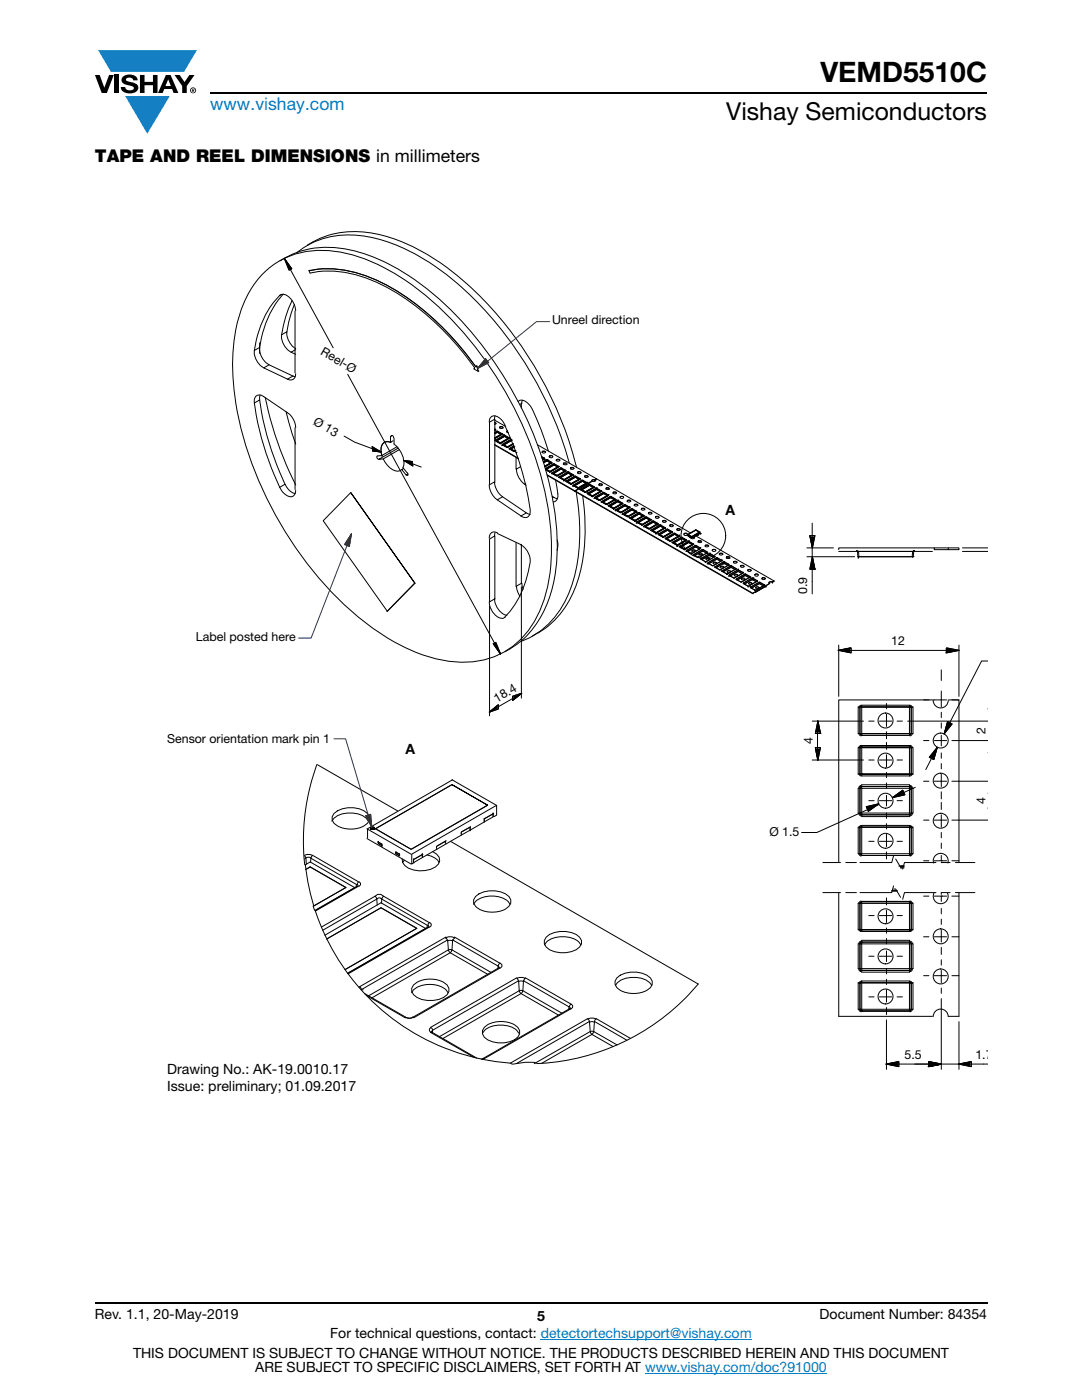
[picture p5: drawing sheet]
<svg xmlns="http://www.w3.org/2000/svg" width="216mm" height="279mm" viewBox="0 0 216 279" stroke-linecap="round" stroke-linejoin="round" font-family="sans-serif">
<defs><g id="words">
<text font-size="5.6" x="163.7" y="16.4">VEMD5510C</text>
<text font-size="4.9" x="144.9" y="24">Vishay Semiconductors</text>
<text font-size="3.5" fill="#007ec4" x="42" y="21.9">www.vishay.com</text>
<text font-size="3.5" x="18.9" y="32.3">TAPE AND REEL DIMENSIONS in millimeters</text>
<g font-size="2.8" fill="#000001">
<text x="144.8" y="102.8">A</text>
<text x="80.9" y="150.6">A</text>
<text x="33.4" y="214.4">Drawing No.: AK-19.0010.17</text>
<text x="33.4" y="217.8">I</text>
<text x="34.1" y="217.8">ssue: preliminary; 01.09.2017</text>
</g>
<g font-size="2.8">
<text x="18.9" y="263.3">Rev. 1.1, 20-May-2019</text>
<text x="107.2" y="263.6">5</text>
<text x="163.6" y="263.3">Document Number: 84354</text>
<text x="65.9" y="267.1">For technical questions, contact: detectortechsupport@vishay.com</text>
<text x="26.5" y="271">THIS DOCUMENT IS SUBJECT TO CHANGE WITHOUT NOTICE. THE PRODUCTS DESCRIBED HEREIN AND THIS DOCUMENT</text>
<text x="50.9" y="273.8">ARE SUBJECT TO SPECIFIC DISCLAIMERS, SET FORTH AT www.vishay.com/doc?91000</text>
</g>
<g font-size="2.5" fill="#000001">
<text x="110.2" y="64.8">Unreel direction</text>
<text x="63.8" y="70.6" transform="rotate(30 63.8 70.6)">Reel-Ø</text>
<text x="62.3" y="84.6" transform="rotate(30 62.3 84.6)">Ø 13</text>
<text x="161.1" y="118.6" transform="rotate(-90 161.1 118.6)">0.9</text>
<text x="39.1" y="128">Label posted here</text>
<text x="177.8" y="128.8">12</text>
<text x="99.1" y="140.2" transform="rotate(-30 99.1 140.2)">18.4</text>
<text x="33.4" y="148.2">Sensor orientation mark pin 1</text>
<text x="162.2" y="148.5" transform="rotate(-90 162.2 148.5)">4</text>
<text x="196.7" y="146.5" transform="rotate(-90 196.7 146.5)">2</text>
<text x="196.7" y="160.5" transform="rotate(-90 196.7 160.5)">4</text>
<text x="153.5" y="166.8">Ø 1.5</text>
<text x="180.5" y="211.3">5.5</text>
<text x="194.6" y="211.3">1.7</text>
</g>
</g></defs>
<g fill="#147fc3">
<path d="M19.6 10h19.7l-2.6 4.3h-1.1h-13.5z"/>
<path d="M25 19.2h8.9l-4.5 7.5z"/>
</g>
<g fill="#000">
<path d="M18.9 15h1l.9 2.5 1-2.5h.9l-1.4 3.6h-1zM22.9 15h.9v3.6h-.9zM24.6 15.3a2.1 2.1 0 0 1 2.8 .3l.1 .4h-.9a.79 .79 0 0 0-.7-.5 .79 .79 0 0 0-.8 .4l.3 .3 1 .2a1.08 1.08 0 0 1 1.2 1 1.08 1.08 0 0 1-1.1 1.2 1.73 1.73 0 0 1-2.4-1.2h.9a.96 .96 0 0 0 .8 .6 .96 .96 0 0 0 .9-.4 1.31 1.31 0 0 0-1.2-.6 1.03 1.03 0 0 1-1.1-.6 1.03 1.03 0 0 1 .2-1.1zM27.9 15h.9v1.3h1.7v-1.3h.9v3.6h-.9v-1.6h-1.7v1.6h-.9zM34.8 15h1.1l.9 1.4 1-1.4h1l-1.5 2.2v1.4h-.9v-1.4z"/>
<path d="M33.6 15.9l.5 1.3h-1.1zM33.1 15l-1.6 3.6h1l.3-.8h1.5l.3 .8h1l-1.6-3.6z"/>
<path d="M38.4 17.8h.2v.2h-.2zM38.3 17.7v.7h.1v-.3l.4 .3-.2-.3 .2-.2-.1-.2z"/>
<path d="M38.1 18a.46 .46 0 0 1 .9 0 .46 .46 0 0 1-.9 0zM37.9 18a.6 .6 0 0 0 1.2 0 .6 .6 0 0 0-1.2 0z"/>
</g>
<path d="M42 18.6h155M18.9 260h178.1" fill="none" stroke="#000" stroke-width=".36"/>
<path d="M107.9 267.3h42.1M128.7 274h36.3" fill="none" stroke="#007ec4" stroke-width=".2"/>
<path d="M33.4 46.1h163.6v172.3h-163.6z" fill="#fff"/>
<g fill="none" stroke="#000" stroke-width=".2">
<path d="M53.1 54a17.3 17.3 0 0 1 16-3.4 42.8 42.8 0 0 1 19.2 11.3 73.6 73.6 0 0 1 21.3 41.2 34.9 34.9 0 0 1-2.2 19.5 16.1 16.1 0 0 1-16.5 9.5 32.8 32.8 0 0 1-16.1-6.5 71.8 71.8 0 0 1-24.8-33.7 53.5 53.5 0 0 1-3.3-23.9 22.2 22.2 0 0 1 6.4-14zM55.8 59a1.32 1.32 0 0 1 1.7 .2 4 4 0 0 1 1.5 2.8M55.8 59a19.2 19.2 0 0 0-5.1 10.9M55.9 52.1a19.1 19.1 0 0 1 16.9-1.4 48.8 48.8 0 0 1 19.9 14 72.3 72.3 0 0 1 18.3 40.6 31.6 31.6 0 0 1-2.7 17.1 16.7 16.7 0 0 1-7.5 7.7M56.2 58.8l-.4 .2M56.5 58.7a19.8 19.8 0 0 0-4.7 10.6M58.3 60a23.1 23.1 0 0 0-2.1 6.8M59.2 50.4a17.6 17.6 0 0 1 15.8-2.8 43.2 43.2 0 0 1 19 11.5 75.1 75.1 0 0 1 19.6 33.4M61.3 48.9a18.4 18.4 0 0 1 15.1-1.9 43.1 43.1 0 0 1 18.3 11 74.8 74.8 0 0 1 20.3 35.3M61.7 54a22.1 22.1 0 0 1 14.2 2.3 53.1 53.1 0 0 1 19 16.9M61.7 54l.2 .5a21.6 21.6 0 0 1 14 2.2 52.5 52.5 0 0 1 18.8 16.7l-.2 .2 .9 .5M61.7 54a22 22 0 0 1 14.2 2.3 53.1 53.1 0 0 1 19 16.9"/>
<path d="M61.7 54h.1M50.7 69.9a3.8 3.8 0 0 0 1.9 3.5M51.8 69.3l-1.1 .6M51.8 69.3a3.8 3.8 0 0 0 1.9 3.5M51.8 68.4v2.1M51.9 78.8l-.1 1M52.9 79.4a69.5 69.5 0 0 0 6.1 17.4M56.2 66.8l1-.6a3.8 3.8 0 0 0 1.8 3.4M56.2 66.8a3.8 3.8 0 0 0 1.9 3.5M58.5 75.1l-4.8-2.3-1.1 .6 4.8 2.3M58.5 75.1l.4 .1M58.5 75.1l-1.1 .6"/>
<path d="M58.7 60.8l-1.1 3.5-.4 1.9M58.9 62.1v12.3M59 74.6a1.07 1.07 0 0 1-.4 1.1 1.07 1.07 0 0 1-1.2 0M59 69.8l-.9 .5 .9 .4M94.9 73.2l.2-.2 .3 1.1M95.1 73l.3 1.1h.2M104.2 79.9l-.1 .6-.4 .2M50.8 80.4a58 58 0 0 0 5 16.9M50.8 80.4a1.15 1.15 0 0 1 .4-1.4 1.15 1.15 0 0 1 1.4 .2l4.8 3.2a3.9 3.9 0 0 1 1.6 2.9M50.8 80.4l1-.6a58.1 58.1 0 0 0 5.1 16.8M55.8 97.3a2.79 2.79 0 0 0 2.4 1.8l.4-.2 .3-.5 .1-.5M56.9 96.6l-1.1 .7"/>
<path d="M56.9 96.6a3.2 3.2 0 0 0 2 1.9M57.1 82.2l1.9 6.4M58.9 85.4v12.3M70 98.3l-5.5 5.6 12.8 18.1 5.5-5.6M70 98.3l12.8 18.1zM76.5 91.6a3.9 3.9 0 0 0 2.8 2.4l.9-.3M78 87.1l.1-.2a.4 .4 0 0 1 .5 .5M78 88.3a1.38 1.38 0 0 0-1.4 .1 1.38 1.38 0 0 0-.6 1.4l.2 1.2M78.2 86.9l-.3 .2v1.2l.6-.3M78.6 88.6a4.6 4.6 0 0 1 1.8 4.7l.9 1.1M78.6 87.5v1M79.2 89.2l-3 1.7-1 .2a.49 .49 0 0 0 .4 .6"/>
<path d="M79.5 89.4l-3.9 2.3 .9-.1 3.2-1.9M80.5 93.5l-.3 .2 .8 1.1 .4-.2M81.3 94.4l.1 .4-.2 .1-.2-.2M97.6 84.3a1.07 1.07 0 0 1 .5-1.2 1.07 1.07 0 0 1 1.2 .1 3.4 3.4 0 0 1 1.5 1.7M98.7 85.7h.1M98.7 84.4l.3 .2M98.7 84.3l.3 .2-.3 .2M98.7 85.8h.1M98.7 86.6l.5-.3 .7 .4-1.2 .7 1.2-.7-.7-.4zM98.7 88.8l4.8 2.8M98.7 83.8l2.2 1.3M98.7 88.7l4.7 2.8"/>
<path d="M98.7 86.5l.5-.3 .9 .5-1.4 .8 1.5-.8M98.7 96.3v-12.7l-1 .7v12.3M98.7 87.8h.1M98.8 85.8h.1M98.8 83l-.1 .6M98.8 85.6v.1zM98.8 85.8l-.1 .1M98.8 87.9l.9 .6-.9-.6M98.8 87.9h.1M99.1 86.1h.1M99.1 86l-.4 .3M99.1 88l1.5-.9 .8 .4-1.6 .9z"/>
<path d="M99.1 86.1l-.4 .3M99.2 86.2l-.1-.2h.2l.9 .6M99.3 86l.9 .6M99.7 85.4a.47 .47 0 0 1 .7 0M99.7 88.5h.2zM99.8 85.2l.4-.1 .2 .3a.46 .46 0 0 1-.7-.1zM99.8 88.5h.1M100.2 86.8h.1M100.2 88.9h.1M100.2 86.7l-1.5 .8M100.2 86.7h.1M100.2 86.6v.1z"/>
<path d="M100.2 88.8l.9 .5M100.3 88.7h-.1M100.3 88.7l-.1 .1M100.3 99.1l4.7 3.3-1 .6-4.8-3.2M100.3 99.1l-1.1 .7M100.3 99.1a3.9 3.9 0 0 1-1.6-2.9l-1.1 .6a3.9 3.9 0 0 0 1.6 3M100.5 86.8h.1M100.5 86.8v.3M100.5 86.9l-1.7 1M100.5 88.8l1.6-.9-1.6 .9 .8 .4 1.1-.7-1.1 .7zM100.6 86.9l-1.8 1M100.6 87l-.1-.1h.2l.9 .5"/>
<path d="M100.6 87l.9 .5-1.7 1-.8-.5M100.7 86.9l.9 .5M100.7 84.9a55.3 55.3 0 0 1 5.1 17.3 1.08 1.08 0 0 1-.7 1.1 1.08 1.08 0 0 1-1.2-.3M100.8 87l-1.7 1v.2M101.1 89.2h.2zM101.3 85.9l-.2 .3 .4 .2M101.3 86l-.2 .2M101.6 89.6h.1M101.6 87.5h.1M101.6 87.4l-1.7 1.1 1.7-1M101.6 87.4v.1M101.6 89.6l.9 .5"/>
<path d="M101.7 89.6h.1M101.7 89.6l1 .5 .2-.1M101.9 87.8h.1M101.9 87.7l-1.7 1M102 87.7v.2M102 87.7l-1.7 1M102 87.6v.1M102 87.7h.1M102.1 87.8h.1M102.2 87.8l-1.7 1.1M102.4 88.6l-1.2 .7-1-.5M102.4 88.6l-1.1 .7-.9-.5"/>
<path d="M102.4 88.6l-1.1 .7M102.5 89.9h.2zM102.5 89l-.9 .5M102.6 89l-.9 .5M102.6 89.9h.1M102.6 89.2l-.6 .4 .7 .4 .2-.1M102.7 89.1l-.8 .5M102.9 90l-.2 .1M103 91.4v2.3l.9-.6M103 90.3h.1M103 90.3l.1 .1M103.1 93.7a3.9 3.9 0 0 0 1.6 2.9"/>
<path d="M103.4 80.1a1.64 1.64 0 0 1 2.2 .7l.7 .9a60.8 60.8 0 0 1 3.1 8.3M104 80.4v1.1M104.9 96.5l-.2 .1 .3 .2M107.3 88.8l11.7 6.8M107.4 89.3l.1 .1M108.1 91.1l.6 .4M108.1 91.2l.5 .3M108.1 91.3l.5 .3M108.2 90.3l.3-.2 .4 .2M108.2 91.4l.2 .2-.1 .1 .1-.1zM108.2 90.1l.5-.1 .2 .3-.5 .1-.2-.1zM108.5 92.3l.6-.4 .9 .5-1.3 .7 1.4-.7"/>
<path d="M108.5 92.3l.6-.3 .8 .4-1.2 .6 1.2-.6-.8-.4zM108.6 91.7h.1M108.6 91.4v.3M108.6 91.5l-.3 .3 .3-.2v.1M108.7 91.6l-.1 .1M108.7 91.5l-.4 .3M108.9 93.8l.7 .4M108.9 93.7l.7 .5M109 91.7h.3v.4M109 91.8l-.6 .3M109 93.7l1.6-.9 .7 .4-1.6 .9zM109 91.8l-.6 .4"/>
<path d="M109.1 91.9l-.1-.1h.2l.9 .5M109.2 94.8l5.6 3.2M109.2 91.8l.9 .6M109.2 94.9l41 23.6 3.3-2M109.6 91.1a.47 .47 0 0 1 .7 0M109.6 94.2h.2zM109.7 91h.5l.1 .2a.47 .47 0 0 1-.7-.1zM109.7 90.9l.1 .3M110 94.5h.1M110 92.4h.1M110.1 92.3l-.1 .1M110.2 94.4h-.1"/>
<path d="M110.2 94.4l.9 .6M110.2 99l.3 .2M110.3 99.4l.2-.2 .7 .3M110.4 92.8h.3M110.4 92.6l-1.6 .9M110.4 94.5l1.6-.9 .7 .4-1.6 .9zM110.6 92.7l.9 .4M110.6 92.7l-1.7 1 .8 .5 1.7-1.1M110.6 92.6l.9 .5M110.6 92.6h-.2l-1.6 1M110.6 92.6v.1M110.9 95.8a7.5 7.5 0 0 1 .3 3.7l-.4 .6-.4 .1"/>
<path d="M111 91.9l.4-.2 .3 .2M111 94.9h.2zM111.1 91.7h.5l.1 .2-.5 .1h-.2zM111.1 94.9h.1M111.4 95.2h.1M111.4 93.1h.1M111.5 93.2l-1.9 1M111.8 93.5h.3M111.8 93.4l-1.7 1M111.9 95.3l1.5-.9 .7 .4-1.5 .9zM112 93.4l.9 .6-1.8 1-.8-.5M112 93.4l.9 .6"/>
<path d="M112 93.4h-.2l-1.6 1M112.1 93.5l-1.7 1M112.4 92.7a.49 .49 0 0 1 .7 0M112.5 95.9h.1zM112.5 92.4h.5l.1 .3a.45 .45 0 0 1-.7-.1zM112.9 95.9h.1M112.9 93.8v.4v-.1M112.9 94l-1.7 1M113 96.1l.9 .5M113 96.1h.1M113 96v.1M113.3 96.1l1.5-.9 .7 .4-1.5 .9z"/>
<path d="M113.3 94.2l-1.8 1M113.3 96.1l1.5-.9 .7 .5-1.5 .8zM113.4 94.3l.9 .5M113.4 94.2l.9 .5M113.5 94.3l-1.7 .9M113.6 94.2h-.4v.3M113.8 93.5l.4-.1 .3 .1M113.9 93.4v.2M113.9 96.6h.1M113.9 93.3h.5l.1 .3-.4 .1-.2-.1zM114.3 97h.1M114.3 94.9l-1.7 .9-.9-.5"/>
<path d="M114.3 94.9h.1M114.3 94.8l-1-.6-1.7 1.1M114.3 94.8h.1M114.3 94.8l-1.8 1-1-.5M114.3 94.8l-1.7 1M114.4 96.9l1 .5M114.4 96.9h.1M114.6 95.2h.4M114.6 98.1h.1M114.7 95l-1.7 1M114.7 96.9l1.5-.8 .7 .4-1.5 .8zM114.7 95.1l-1.7 .9"/>
<path d="M114.7 95.2v-.2h.1l.9 .6M114.8 95.1l.9 .6-1.7 .9-.9-.5M114.8 95l.9 .6M114.9 95.1l-1.7 1v.2M115 98.1a37 37 0 0 1-1.7 20.8 16.5 16.5 0 0 1-9.3 9.1M115.2 94.3a.47 .47 0 0 1 .8 0M115.3 97.3h.1zM115.3 94.3v.1M115.3 94.2l.5-.1 .1 .3a.47 .47 0 0 1-.7-.1zM115.7 95.6h.1M115.7 97.7h.1M115.7 95.6l-1.7 1"/>
<path d="M115.8 95.5l-.1 .1M115.8 95.6l-1.8 1M115.8 97.6l.9 .7M115.8 97.6v.1M115.8 97.7l.9 .5M116 95.9h.4M116.1 97.7l1.5-.8 .7 .4-1.5 .8zM116.1 95.8l-1.7 1M116.1 95.9l-1.7 1M116.1 96v-.2h.2l.8 .6M116.2 95.9l.9 .6-1.7 .9-.9-.5M116.3 98.9a37.3 37.3 0 0 1-1.7 18.7 17.7 17.7 0 0 1-7.2 8.7"/>
<path d="M116.3 95.8l.9 .5M116.3 95.9l-1.7 1.1M116.6 95.1l.4-.1 .4 .1M116.7 98.3h.2zM116.7 94.9h.5l.1 .3-.4 .1-.2-.1zM117.1 96.3h.1M117.1 96.4l-1.7 1M117.2 96.4l-1.8 1M117.2 98.5h.1M117.4 96.6h.4M117.5 96.6h.2M117.5 96.6l-1.7 1"/>
<path d="M117.5 98.5l1.5-.8 .8 .4-1.6 .9zM117.5 98.6l1.5-.9 .8 .4-1.6 .9zM117.5 96.7l-1.7 1M117.7 96.6l.9 .6M117.7 96.8l-1.7 .9M118 96.1l-3.4 2M118.1 99.1h.2zM118.2 96.1l-3.4 1.9 35.4 20.4M118.5 97.3h.1M118.5 99.5h.1M118.6 97.2l-.1 .1M118.6 97.2l-1-.5 .9 .6-1.7 1-.9-.6"/>
<path d="M118.6 97.3l-1.8 .9M118.6 97.2v.1M118.6 97.2h.1M118.6 97.3l-1.7 1M118.6 99.3v.1M118.6 99.4l.9 .5M118.6 99.3l.1 .1M118.6 99.3h.1M118.7 95.8a.41 .41 0 0 0-.7 .1l.2 .2M118.7 95.8l.1 .1a.43 .43 0 0 1-.6 .2M118.8 96a.49 .49 0 0 0-.8 0M118.9 95.6v.3"/>
<path d="M118.9 97.4l-1.8 1M118.9 99.4l1.6-.9 .7 .4-1.6 .9zM119 95.6l-.3 .2M119 95.6l18.8 10.7M119.1 97.5l.9 .5M119.1 97.5l-.2-.1-1.7 1.1M119.1 97.5l.8 .6M119.1 97.4l.9 .6M119.1 97.6l-1.7 1v.2M119.2 97.3h-.3v.4M119.5 96.8a.49 .49 0 0 1 .7 0M119.6 99.8h.1"/>
<path d="M119.6 96.6h.5l.1 .2-.5 .1h-.2zM119.9 98.1h.1M119.9 98.1l-1.7 1-.9-.5M120 98h.1M120 98.1h.1M120 98.1l-1.8 1-1-.6M120.3 98.4h.3M120.3 98.3l-1.7 .9M120.5 98.4l.8 .5-1.7 1-.8-.5M120.5 98.3l.9 .6M120.5 98.4l-1.6 1.1M120.9 97.6a.47 .47 0 0 1 .7 0"/>
<path d="M121 97.3h.5l.1 .3a.44 .44 0 0 1-.7-.1zM121.3 98.8h.1M121.4 98.8l-1-.6-1.8 1.1M121.4 98.9l-1.8 1-1-.5M121.4 98.7l-.1 .1M121.4 98.9l-1.7 1M121.7 99.1h.3M121.8 99.1l-1.8 1M121.8 99.1l-1.7 1M121.8 99.2v-.1h.1l.9 .5M121.9 99.2l.8 .5-1.6 1-.9-.5M121.9 99.1l.9 .5"/>
<path d="M122 99.2l-1.7 1M122.3 98.4a.47 .47 0 0 1 .7 0M122.4 98.2h.5l.1 .2a.44 .44 0 0 1-.7-.1zM122.7 99.8h.1M122.8 99.7h.1M122.8 99.7l-1.8 1-.9-.5M122.8 99.7l-1.7 1M123.1 99.8h.3v.4M123.2 99.9l-1.8 1M123.2 99.9l-1.7 1M123.3 99.9l.9 .5M123.7 99.2a.47 .47 0 0 1 .7 0"/>
<path d="M123.8 99.1h.5l.1 .3a.45 .45 0 0 1-.7-.2zM125.2 99.8h.5l.1 .3-.4 .1-.2-.1zM82.7 116.4l-5.5 5.6M98.7 119.5a3.5 3.5 0 0 0 2.5 3.3M98.7 119.5l-1 .6v-12.5l1-.6v12.6M98.8 106.3l-.1 .7M99.2 106.5l4.8 2.2M99.2 106.3a1.05 1.05 0 0 0-1.2 0 1.05 1.05 0 0 0-.4 1.1M103 108.3v8.8M103.9 108.7a3.8 3.8 0 0 1 1.9 3.5 19.9 19.9 0 0 1-5.1 11M104 108.6v7.8M104.4 117.6l-.3-1.2-1 .6a3.9 3.9 0 0 0 .7 2"/>
<path d="M105 102.4l.8 .3M111.2 107.8a3.4 3.4 0 0 1 0 2.1M119.9 100.2h.1M119.9 100.2l.1-.1 .9 .6M120.3 100.2l1.6-.9 .7 .4-1.5 .9zM120.9 100.5h.2zM121.3 100.9h.1M121.5 101h.1M121.5 100.9v.1M121.5 100.9l.8 .6M121.5 101l.9 .5M121.7 101l1.6-.9 .7 .4-1.5 .9z"/>
<path d="M121.8 101l1.5-.9 .7 .4-1.5 .9zM122.3 101.6h.2zM122.4 101.5h.1M122.7 101.6v.3h.2M122.9 101.8l.9 .5M122.9 101.8h.1M123.2 101.8l1.5-.9 .7 .4-1.5 .9zM123.2 100.1v-.2h.1l.9 .6M123.3 100l.9 .5-1.7 1-.9-.5M123.4 100l-1.7 1v-.1M123.8 102.3h.1zM123.8 102.3h.1"/>
<path d="M124.1 100.5h.1M124.1 102.6h.1M124.2 100.5l-1.7 1M124.2 100.5h.1M124.2 100.4v.1M124.2 100.4l-.1 .1M124.3 102.6h.1M124.5 100.9h.4M124.6 100.7l-1.7 1M124.6 102.6l1.5-.9 .7 .5-1.5 .8zM124.6 100.8l-1.7 .9M124.6 100.9v-.2h.1l.9 .6"/>
<path d="M124.7 100.8l.9 .5-1.7 1-.9-.5M124.7 100.7l1 .5h-.1M124.8 100.8l-1.7 1v.1M125.1 100a.47 .47 0 0 1 .8 0M125.2 103h.1zM125.6 103.3h.1M125.6 101.2h.1M125.6 101.3l-1.7 1M125.7 103.4l.9 .5M125.7 103.4h.1M125.9 101.6h.4M126 101.5l-1.7 1"/>
<path d="M126 103.4l1.5-.8 .7 .4-1.5 .9zM126.1 101.6l.9 .5M126.1 101.6l-.1-.1-1.7 1.1M126.1 101.6l.9 .6-1.7 .9-.9-.5M126.2 101.5l.8 .6M126.2 101.7l-1.7 .9M126.5 100.9a.49 .49 0 0 1 .8 0M126.6 104.1h.2zM126.6 104.1h.1M126.6 100.6h.5l.2 .3a.45 .45 0 0 1-.8-.1zM127 104.4h.1M127 104.1v.3"/>
<path d="M127 102.3l.1-.1-1.8 .9-1-.5M127 101.9v.4M127 102.3h.1M127.1 104.2l.9 .6M127.1 104.2h.1M127.3 102.6v-.3h.4v.3M127.4 104.3l1.5-.9 .7 .4-1.5 .9zM127.4 102.3l-1.7 1M127.5 102.5l.9 .5-1.7 .9-.9-.5M127.6 102.3l.9 .5M127.6 102.5l-1.7 .8M128 101.7a.49 .49 0 0 1 .7 0"/>
<path d="M128 104.8h.2zM128.1 101.4h.4l.2 .3h-.7zM128.4 105.1h.1M128.4 103h.1M128.4 102.9l-.9-.6-1.8 1.1M128.5 103h.1M128.5 103l-1.7 .9 1.7-.9M128.5 102.9v.1zM128.5 105l.9 .6M128.7 103.3h.4M128.8 105.1l1.5-.9 .8 .4-1.6 .9zM128.8 103.1l-1.7 1"/>
<path d="M128.9 103.3l.9 .5-1.7 1-.9-.5M129 103.1l.9 .6M129 103.3l-1.7 1v.1M129.4 102.5a.47 .47 0 0 1 .7 0M129.4 105.5h.2zM129.4 105.5h.1M129.5 102.3h.4l.2 .2-.5 .1-.2-.1zM129.8 103.7h.1M129.8 105.8h.1M129.9 103.7l-1-.6-1.8 1.1M129.9 103.8h.1M129.9 103.8l-1.8 1-1-.6"/>
<path d="M129.9 103.7v.1zM129.9 103.8l-1.7 1M130 105.8l-.1 .1M130.1 105.8h.1M130.1 104.1h.4M130.2 105.9l1.6-.9 .7 .4-1.5 .9zM130.2 104l-1.7 1M130.3 104l-1.8 1M130.3 104.1l-.1-.1h.2l.9 .5M130.3 104.1l.9 .5-1.7 1-.8-.5M130.4 104l.9 .6M130.4 104.1l-1.7 1"/>
<path d="M130.8 103.3a.47 .47 0 0 1 .7 0M130.8 106.5h.2zM130.9 103.1h.5l.1 .2-.7 .1zM131.2 104.8h.1M131.2 106.5h.1M131.2 104.4v.4M131.3 104.6l-1.7 1M131.3 104.7l-.1 .1M131.3 106.7l1 .5M131.4 106.7h.1M131.6 104.8h.3M131.6 106.5h.1"/>
<path d="M131.7 106.7l1.5-.9 .7 .4-1.5 .9zM131.7 104.8l-1.8 1M131.7 104.8l-1.7 1M131.7 105v-.2h.1l.9 .6M131.8 104.9l.9 .5M131.8 104.8l.9 .5M131.8 104.9l-1.7 .9M132.2 104.1a.47 .47 0 0 1 .7 0M132.3 107.2h.1zM132.3 107.2h.1M132.3 103.9h.5l.1 .2-.4 .2-.2-.1zM132.6 105.5h.1"/>
<path d="M132.6 105.5l-1.7 .9-.9-.5M132.7 105.3v.1M132.7 105.4l-1.8 1-.9-.6M132.8 107.5l.9 .5M132.8 107.4v.1zM132.8 107.5h.1M133 107.6h.1M133 105.8h.3M133.1 105.6l-1.8 1M133.1 107.5l1.5-.9 .7 .4-1.5 .9zM133.2 105.6l.9 .6-1.7 1-.9-.5M133.2 105.6l.9 .6"/>
<path d="M133.2 105.6h-.1l-1.7 1M133.2 105.7l-1.6 1v.2M133.6 104.9a.49 .49 0 0 1 .7 0M133.7 107.9h.1zM133.7 104.8l.5-.1 .1 .3a.47 .47 0 0 1-.7-.1zM134 108.3h.4M134.1 106.2h.1M134.1 106.1l-.1 .1M134.1 106.2l-1.7 1M134.4 106.5h.3M134.4 108.3l-.3-.1 1 .6M134.5 106.4l-1.7 1"/>
<path d="M134.5 108.3l1.5-.8 .7 .4-1.5 .8zM134.6 106.5l-.1-.1-1.7 1.1M134.6 106.5l.9 .5M134.6 106.4l1 .5M134.7 106.5l-1.7 1.1M135 105.7l.4-.1 .4 .1M135.1 109h.1M135.1 109h.2zM135.1 105.5l.7 .1-.2 .3h-.3l-.2-.1zM135.4 106.9h.1M135.4 107.2v-.2l-1.7 1-.9-.5M135.4 109h.4"/>
<path d="M135.5 107h.1M135.6 109.1h.1M135.6 106.8h.1M135.6 107l-1.9 1M135.6 109.1l.9 .5M135.6 109.1l1 .5M135.8 109h.1M135.8 107.2h.3M135.9 109.2l1.5-.9 .7 .4-1.5 .9zM135.9 107.2l-1.7 1M136 107.4l.9 .5-1.7 .9-.9-.5M136.1 107.2l.9 .6-1-.6-1.8 1.1"/>
<path d="M136.1 107.4l-1.7 .9M136.4 106.5a.47 .47 0 0 1 .8 0M136.5 109.7h.2zM136.5 106.5h.5l.1 .3a.45 .45 0 0 1-.7-.1zM136.8 110h.4M136.8 107.9h.1M137 107.8l-1.7 1 1.7-1-.2 .1M137 109.9l.9 .6M137.1 106.9l.9 .5M137.1 106.7l.9 .5M137.2 107.9h.3v.4M137.2 110h.1"/>
<path d="M137.3 106.7l1.5-.9 .8 .4-1.6 .9zM137.3 108l-1.7 1M137.3 108.1l-1.7 1M137.4 108.2l-.1-.2h.2l.8 .6-1.7 1M137.4 107h.1M137.4 108.2l.9 .5M137.5 108l.9 .6M137.5 108.2l-1.7 1v.1M137.5 106.9h.1M137.5 107.2h.1M137.7 107.2h.1M137.9 107.3v.1"/>
<path d="M137.9 107.2h.1M137.9 110.4h.1M137.9 110.4h.2zM138 110a.49 .49 0 0 1 .8 0M138.1 109.8l.4-.1 .3 .2a.49 .49 0 0 1-.8 .1zM138.3 110.8h.1M138.3 108.6h.1M138.3 108.6l-1.7 1.1-.9-.5M138.3 107.2h.1M138.3 107.2l-.2 .1M138.3 107.2l.3 .2M138.4 108.6l-1.7 1"/>
<path d="M138.4 108.6h-.1M138.4 110.7h.1M138.5 107.1l.1 .3a.45 .45 0 0 1-.8-.1M138.6 110.8h.1M138.6 106.9h.1M138.6 106.9v.3M138.7 106.9l-.2 .1M138.7 108.9l-1.7 .9M138.8 108.9l-1.8 1M138.8 109h-.2h.4M138.8 106.9l15.6 9M138.8 105.7l.9 .5"/>
<path d="M138.9 108.9h-.2l.1 .2-1.6 .9M138.9 108.9l.9 .5M138.9 108.9l-.1 .2 .8 .5M138.9 105.7l-1.7 1v.2M139 106.9h.1M139.2 106.7l-.2 .1M139.3 108.2a.47 .47 0 0 1 .7 0M139.3 111.1h.2zM139.3 106.5v.4M139.4 107.9h.4l.2 .3a.47 .47 0 0 1-.7-.1zM139.4 110.8a.47 .47 0 0 1 .8 0M139.5 110.5a.45 .45 0 0 1 .7 .1 .47 .47 0 0 1-.8 .1z"/>
<path d="M139.6 109.6l-.8-.4-1.6 .9M139.6 106.4l.1-.2-1.8 1v.2M139.7 106.5h.1M139.7 111.5h.3M139.7 109.3h.1M139.7 106.4l-1.6 1M139.7 106.4l-.2 .1M139.8 109.4v.1M139.8 109.2l-.1 .1M139.8 109.5l-1.7 1M139.9 111.6l.9 .5M139.9 111.5h.1"/>
<path d="M139.9 111.5l.8 .6M140 110h.2M140 109.7h.4M140 111.5h.1M140.1 109.7l-1.7 1M140.2 109.7l-1.7 1M140.3 109.7l.9 .6M140.3 109.7h-.2l.1 .2-1.6 .9M140.3 109.7v.2l.7 .5M140.3 109.7l.9 .5M140.7 109l.4-.2 .3 .2M140.7 112.2h.1"/>
<path d="M140.7 112.2h.2zM140.8 108.8h.5l.1 .2-.4 .2-.3-.1zM140.9 111.6a.47 .47 0 0 1 .7 0M140.9 111.5l.4-.2 .3 .3a.49 .49 0 0 1-.7 0zM141 110.4l-.8-.4-1.5 .9M141.1 110.4h.1M141.1 112.5h.3h-.2M141.2 110.3l-1.8 1-1-.6M141.4 110.4h.4M141.5 110.5l-1.7 1M141.6 110.5l-1.7 1M141.6 110.8h.2"/>
<path d="M141.6 110.7l-1.6 1M141.7 110.5v.2l.8 .5M141.7 110.5l.9 .6M141.7 110.5h-.2l.1 .2M141.7 110.5l.9 .5M142.1 109.8a.49 .49 0 0 1 .7 0M142.1 112.9h.2zM142.2 109.7h.5l.1 .2a.47 .47 0 0 1-.7-.1zM142.3 112.4a.47 .47 0 0 1 .7 0M142.3 112.3a.44 .44 0 0 1 .7 .1 .45 .45 0 0 1-.7 0zM142.4 111.2l-.8-.4-1.5 .9M142.5 111.1h.1"/>
<path d="M142.6 111l-1.7 1.1M142.6 111l-.1 .1M142.7 113.2h.1M142.7 113.2l.9 .5M142.8 113.2h.1M143 111.3l-1.8 1M143 111.5l-1.6 1M143 111.5h-.2h.4M143.1 111.5l.8 .5M143.1 111.3l.9 .6-1-.6-1.7 1.1M143.5 110.6l.4-.1 .4 .1M143.6 113.7h.1"/>
<path d="M143.6 110.4h.5l.1 .3-.4 .1-.2-.1zM143.7 113.2a.49 .49 0 0 1 .7 0M143.7 113.7l1.8-1-1.8 1M143.7 113.1l.4-.1 .3 .2a.47 .47 0 0 1-.7 0zM143.8 112l-.8-.4-1.5 .9M143.9 111.8h.1M143.9 113.9h.4M144 111.7h.1M144 111.9h.1M144 111.9l-1.8 1-1-.5M144 111.9l-1.7 1M144.1 114l.9 .5"/>
<path d="M144.1 114h.1M144.3 113.9h.1M144.4 112.1l-1.7 1M144.4 112.4l-1.6 .9M144.5 112.4l.8 .4M144.6 112.1l.8 .6M144.6 112.5v-.3h-.3v.3h.1M144.9 111.4a.47 .47 0 0 1 .7 0M145 114.6h.1zM145 111.1h.5l.1 .3a.48 .48 0 0 1-.7-.2zM145.1 114a.49 .49 0 0 1 .7 0M145.1 114a.47 .47 0 0 1 .7 .1 .45 .45 0 0 1-.7 .1z"/>
<path d="M145.2 112.9l-.7-.5-1.6 .9M145.3 112.9h.1M145.3 112.5v.4M145.4 112.7l-.9-.6-1.8 1.1M145.5 112.8l-.2 .1M145.5 114.8l.9 .5M145.5 114.8l.9 .6M145.5 114.8l1.7-1 .1 .2-1.6 .9M145.5 114.8h.1M145.7 112.9h.3M145.7 114.6v.4h-.4M145.8 112.9l-1.7 1"/>
<path d="M145.8 113l-1.7 1M145.8 113.2h.2M145.9 113.2l-1.6 .9M145.9 113.2l.7 .5M145.9 113v.2l.8 .4M145.9 113l-.1-.1v.3l-1.5 .9M145.9 113l.9 .5M146 112.9l.9 .6M146.3 112.2l.4-.1 .4 .1M146.4 115.3h.1M146.4 112.1l.5-.1 .1 .3-.4 .1-.2-.1zM146.5 114.8l.4-.1 .3 .1"/>
<path d="M146.5 114.7l.5-.1 .3 .2a.49 .49 0 0 1-.8 .1zM146.7 113.6h.1M146.8 113.5l-1.7 1.1-1-.6M146.9 113.5l-.2 .1M146.9 113.5l-1.8 1M146.9 115.7h.2M146.9 115.6l1.1 .6M146.9 115.6h.1M147.1 113.9h.3h-.1M147.2 113.7l-1.7 1M147.2 113.6h.1M147.4 113.7l.9 .6"/>
<path d="M147.8 113.1a.47 .47 0 0 1 .7 0M147.8 116h.3M147.8 112.9l.5-.1 .2 .3a.45 .45 0 0 1-.8-.1zM147.9 115.7a.47 .47 0 0 1 .8 0M148 115.4a.47 .47 0 0 1 .7 .2 .45 .45 0 0 1-.8 0zM148 114.5l-.7-.5-1.6 1M148.1 114.3h.1M148.3 114.3l-1-.5v.2l.8 .4M148.3 114.4l-1.8 .9M148.3 114.2l-.2 .1M148.3 114.4l-1.7 1M148.3 114.3v.1"/>
<path d="M148.4 116.4h-.1M148.5 114.6h.3h-.1M148.5 116.4h.1M148.6 114.6l-1.7 .9M148.7 114.6v.2l-1.6 .9M148.7 114.6h.1M148.7 114.6l-1.8 1M148.8 114.6l-.1 .2 .8 .4M148.8 114.6l.9 .5M149.2 113.9a.49 .49 0 0 1 .7 0M149.2 117.1h.3M149.3 113.7l.5-.1 .1 .3-.5 .1h-.2z"/>
<path d="M149.4 116.5l.3-.2 .4 .2M149.4 116.4a.44 .44 0 0 1 .7 .1 .49 .49 0 0 1-.7 0zM149.5 115.3l-.8-.4-1.5 .9M149.5 115v.3M149.7 115.3h.1M149.7 115.2h.1M149.7 115.2l-1.7 1M149.7 117.1h.2M149.9 117.1v.4M149.9 117.1h.1M150 115.4l-1.7 1M150.1 115.6l-1.6 .9"/>
<path d="M150.2 115.6l.7 .5M150.2 115.4l.9 .6-1.8 1-.9-.6M150.3 115.3v.4h-.2M150.3 115.3h.1M150.6 114.7a.49 .49 0 0 1 .7 0M150.6 118.2h.1M150.6 117.8h.2zM150.6 117.8h.1h-.1M150.7 117.8l-1-.5 .9 .5M150.7 114.6h.5l.1 .3a.44 .44 0 0 1-.7-.1zM150.8 117.3a.47 .47 0 0 1 .7 0M150.8 117.2a.45 .45 0 0 1 .7 .1 .43 .43 0 0 1-.7 .1z"/>
<path d="M150.9 116.1l-.8-.4-1.5 .9M151 116h.1M151.1 115.9l-1-.6-1.7 1.1M151.1 115.9l-.1 .1M151.5 116.2l-1.8 1M151.5 116.4l-1.6 .9M151.5 116.4h.2M151.6 116.4l.7 .5M151.6 116.2l.9 .5M151.7 116.4h.1M152 115.5a.47 .47 0 0 1 .7 0M152.1 115.3h.5l.1 .2-.4 .2-.2-.1z"/>
<path d="M152.3 116.9l-.8-.4-1.5 .9M152.4 116.8h.1M152.5 116.8l-1-.6-1.7 1M152.5 116.7h.1M152.5 116.8l-1.7 1M152.5 116.8h.1M152.6 117.1l-1.8 1.1M152.7 117.1l-2.1 1.1M152.7 117l-.1 .1M152.7 117.1h.1M153.4 116.4h.1M153.6 116.4l-3.3 2v.1"/>
<path d="M154.1 116.2h-.3l-.4 .1M154.1 116.1a.43 .43 0 0 0-.7 .2l.1 .1M154.1 116v.4M154.1 116.1l.4-.2-.4 .3M167.4 110h18.7M171.2 111l.2 .2M171.2 111.1h.1M171.2 111.1h11M171.2 110h.1M171.3 110.1l-.4-.2 .2 .2 .1 .9M181.8 111.1h-10.6v.4M182.2 110h-10.9l.1 1"/>
<path d="M182.2 110h.1M182.2 111.1h.1M182.2 111l-.2 .2M182.2 111l.1-.9 .2-.2-.4 .2-.1 .9M186.4 109.3h-19v.4M186.4 109.3h2.8v.4h-2.8zM189.2 109.3h2.2v.4h-2.2M97.6 120.1a3.7 3.7 0 0 0 2.3 3.3h.6l.3-.2M107.3 126.3l-1.1 .6M186.2 139.8a1.49 1.49 0 0 0 1.5 1.5 1.49 1.49 0 0 0 1.5-1.5M186.4 139.7h-19v32.4M189.2 139.7h2.2v32.4"/>
<path d="M63.2 152.6a44.4 44.4 0 0 0-2.4 20M63.3 152.6l16.1 9.2M90.2 155.6l8.8 5.1M90.3 155.6l-17 9.8v1.8M171.4 146.4v.2l.5 .3M171.4 154.4v.2l.5 .3M171.6 146.4l.3 .3M171.6 154.4l.3 .3M171.6 141.1v5.3M171.6 141.1h-.4v5.3h.7M171.6 146.4h.1M171.6 157.3h.1"/>
<path d="M171.6 149.2h.1M171.6 154.5h.1M171.6 149.2v5.3M171.6 157.3v5M171.6 149.2h-.4v5.3h10.3M171.6 146.4l.3 .2M171.7 154.4l.2 .2M171.9 140.9l-.3 .3M171.9 141l-.3 .2M171.9 140.8h-.3l-.2 .4M171.9 156.8l-.5 .2v.2M171.9 156.9l-.3 .3"/>
<path d="M171.9 157l-.2 .2M171.9 148.8l-.5 .2v.2M171.9 148.9l-.3 .3M171.9 149l-.2 .2M171.9 146.4h9.6h-9.6M171.9 140.7h9.6v6h-9.6zM171.9 146.7h.1M171.9 146.4h.1M171.9 154.5h.1M171.9 148.9h9.6h-9.6M171.9 157h9.9M171.9 157v.3h-.3"/>
<path d="M171.9 148.9v.3h-.3M171.9 148.9h.1M171.9 157v-.4h9.6v5.7h-10.3v-5h.4M181.5 146.4h.3M181.5 148.9h.1M181.5 149.2h.1M181.5 157h.1M181.5 154.5h-9.6h9.6M181.5 154.5h.1M181.5 148.9v6M181.6 141l.2 .2M181.6 140.9l.3 .3"/>
<path d="M181.6 140.8h.2l.2 .4M181.6 157l.2 .2M181.6 149l.2 .2M181.6 156.8h.2l.2 .4M181.6 148.8l.4 .2v.2M181.6 156.9l.3 .3M181.6 148.9l.3 .3M181.8 146.4l-.2 .2M181.8 154.4l-.2 .2M181.8 141.1h-10.2M181.8 141.1h.4v5.3h-.4M181.8 141.1v5.3"/>
<path d="M181.8 154.5h-.3v.4M181.8 157.3h.1M181.8 149.2h.1M181.8 154.5h.1M181.8 154.5h.4v-5.3h-10.3v5.7h9.6M181.8 149.2v5.3M181.8 157.3v5M181.9 146.4l-.3 .3M181.9 154.4l-.3 .3M182 146.4l-.2 .4-.2 .1M182 154.4l-.2 .4-.2 .1M60.8 170.7l.5-.2 1.1 .2-.4 .6"/>
<path d="M60.8 170.8l.2 .5 .1 1.2M61 173.5l-.1-.9 1-.6 8.8 5.1M61 173.5l.4 2.5 1.2 4.8M61 171.3l-.2 .1M61 171.2l.4-.1 .6 .1M61.9 173l7.1 4.1-6.4 3.7M61.9 173l-.9 .5M62 171.3l9.1 5.2v.5M62 171.3v.8M62.4 170.7l9.1 5.2M66.2 163.9a4.7 4.7 0 0 1 5.3-1.5l.9 .4 .7 .5 .4 .6M66.6 162.4a5.3 5.3 0 0 1 6.7 0 1.52 1.52 0 0 1-.7 2.4 5.6 5.6 0 0 1-6-.5l-.3-.6v-.7z"/>
<path d="M70.9 177.1l-7.9 4.6M71.2 176.9l-8.3 4.8 2 4.9M71.2 176.9h.3l-8.6 4.9M71.3 176.8l-.1 .1M71.5 176.8l-.2-.3 .3-.6 .3 .4v.3l-.3 .3M73.2 167.3l8.8 5.1M73.2 165.4l8.8 5.1M74.8 178.9l.6-.4h.6l.5 .4-.3 .5-.3-.2h-.4l-.3 .2 .1 1.2M74.9 165.4l7.1 4.1 15.3-8.8-7.1-4.1 7.1 4.1-15.3 8.8-7.1-4.1 15.3-8.8zM75.5 167.9v.4M75.5 168.1l.8 .4M75.5 168.4l.8 .4"/>
<path d="M76.2 168.6v.4M76.5 178.9l9.1 5.2M79 170v.4l.8 .4M79 170.1l.8 .4M79.7 170.4v.3M80.7 171.7l-.4 .4M82.5 171.4v.7M84.3 170.4v.7M84.4 170.5l-1.9 1 1.9-1M85.2 170.6a3.3 3.3 0 0 1 2.4 1.5M86.4 170a1.66 1.66 0 0 1 1.3 1.3 1.66 1.66 0 0 1-.8 1.7 5.5 5.5 0 0 1-6.1-.3l-.5-.6v-.7M87.1 169v.3"/>
<path d="M88.9 167.9v.4M89 167.8l-1.8 1.1M89.9 167.9l49.4 28.5a44.6 44.6 0 0 1-32 15.9l-.7-.3h-1.8l-2.3 .4-.7-.2a44.4 44.4 0 0 1-32.4-18M92 166.1v.4M93.8 165.1v.7M93.9 165l-1.8 1M94.9 178.9a5.4 5.4 0 0 1 6.7 0 1.55 1.55 0 0 1-.7 2.5 5.5 5.5 0 0 1-6-.5l-.4-.7v-.6zM96.6 163.3v.7M98.4 162.3v.7M98.5 162.3l-1.8 1.1M98.5 163l-16 9.1M98.6 163l.5-.3v-2l-16.9 9.8v1.9l.5-.3"/>
<path d="M164.2 178.1h3.5M164.2 172.1h3.5M167.4 178.1v24.7h18.7M168.8 178.1h2.1M168.8 172.1h2.1M171.4 162.4v.2l.5 .2M171.4 170.4v.2l.5 .2M171.6 162.4l.3 .2M171.6 170.4l.3 .2M171.6 162.3h.1M171.6 165.1h.1M171.6 170.4h.1"/>
<path d="M171.6 165.1v5.3M171.7 162.4l.2 .2M171.7 170.4l.2 .2M171.9 164.8h-.3l-.2 .4M171.9 165l-.3 .2M171.9 165l-.2 .2M171.9 179.8l-.5 .3v.2M171.9 164.7v.4h-.3M171.9 170.7h.1M171.9 179.9h9.6h-9.6M171.9 162.6h.1M171.9 164.7v6"/>
<path d="M171.9 165.1h10.3v5.3h-.4M171.9 164.7h9.6v5.7h-10.3v-5.3h.4M171.9 162.6h9.6M171.9 179.9v.4h-.3M171.9 179.9h.1M177.9 177.8h1.1M178.3 176.8l-.4 1.3h-6.3M178.3 170.8l-.4 1.3h-6.3M178.3 177.4h.3M178.7 177.4l1 1.7M178.7 171.4l1 1.7M179.4 172.8h1h-.7"/>
<path d="M179.7 173.2h.7M181.5 179.9h.1M181.5 165.1h.1M181.5 170.7h.1M181.5 162.6h.1M181.5 179.9v6M181.5 170.7h-9.6M181.6 165l.2 .2M181.6 179.8l.4 .3v.2M181.6 164.8h.2l.2 .4M181.6 165l.3 .2M181.8 162.4l-.2 .2"/>
<path d="M181.8 170.4l-.2 .2M181.8 162.3h-.3v.3M181.8 170.4h-.3v.3M181.8 162.3h.1M181.8 165.1h.1M181.8 170.4h.1M181.8 162.3h.4v-5h-10.3v5.7h9.6v-.4M181.8 165.1v5.3M181.9 162.4l-.3 .2M181.9 170.4l-.3 .2M182 162.4v.2l-.4 .2M182 170.4l-.2 .4h-.2"/>
<path d="M186.3 172.2a1.49 1.49 0 0 1 1.4-1.9 1.49 1.49 0 0 1 1.4 1.9M186.3 178.2a1.49 1.49 0 0 0 1.4 2.2 1.49 1.49 0 0 0 1.4-2.2M186.8 178.1h-6.3l-.4 1.4M186.8 172.1h-6.3l-.4 1.4M187.8 178.1h1.8M187.8 172.1h1.8M190.6 178.1h3.9M190.6 172.1h3.9M191.4 178.1v24.7h-2.2M62.5 180.8l.3 .9M64.1 185l10.7-6.1 .3 .2 .1 .3-10.8 6.3M64.9 186.6l.3 .8"/>
<path d="M65.2 187.4l10.8-6.2 7.2 4.1-14.3 8.2M65.2 187.4l2.3 4.1 1.4 2M71.6 197l.2-.1 .2 .2v.4M72.1 197.5l17.2-9.9 .2 2-15.9 9.1M72.3 197.5h.1M72.7 198.3l8.4 4.8M73.1 198.6l7.8 4.5h.2M76.1 180.2l.1-.8 9.1 5.3-.1 .4M82.1 198.1a4.3 4.3 0 0 1 4.1-1.6 4 4 0 0 1 3.2 1.6M82.5 196.6a5.4 5.4 0 0 1 6.7 0 1.55 1.55 0 0 1-.7 2.5 5.6 5.6 0 0 1-6-.6l-.3-.6v-.7zM84.9 185.3l-8.9-5.1-11.1 6.4M85 185.2l-15.6 9"/>
<path d="M85.4 185l-16 9.2-.5-.7M85.4 185l.2 .1-16.1 9.3M85.5 185h-.1M85.6 185l-.2-.3 .3-.6 .3 .3v.3l-.3 .4M88.9 187.2l.6-.2h.7l.5 .2-.3 .6-.4-.1-.7 .1zM89 187l-17.2 9.9M89.5 189.6h.7l-.4 .5zM89.8 190.1l-15.6 9M89.8 190.1l7.5 4.3M90.7 187l9 5.2-.3 .6 .2 .3M94.5 180.5a4.5 4.5 0 0 1 4.8-1.6 3.4 3.4 0 0 1 2.5 1.6M99.4 193.3v-.5l-9.1-5.2-.1 2 7.8 4.5"/>
<path d="M99.6 193.1l-17.3 10-.6 .1-.6-.1M99.7 193.2l-17.2 9.9M99.8 192.2l.4 .3v.4l-.4 .3h-.2M103.1 195.1l-17.2 9.9M103.5 195.9l.3-.1 .7 .1M103.5 195.8l-.4-.6 .6-.1 1.1 .1-.3 .6M103.6 197.7h.7l-.3 .6zM103.6 197.7l-.1-2-17.2 9.9v.5M103.6 197.7l-15.9 9.2M104.8 195.1l9.1 5.3M108.6 188.6a4.5 4.5 0 0 1 4.9-1.5 3.2 3.2 0 0 1 2.4 1.5M109 187a5.3 5.3 0 0 1 6.6 0 1.54 1.54 0 0 1-.6 2.5 5.6 5.6 0 0 1-6-.5l-.4-.7v-.6z"/>
<path d="M122.8 196.7a3.5 3.5 0 0 1 3.1-1.6 4.4 4.4 0 0 1 4.2 1.6M123.1 195.2a5.3 5.3 0 0 1 6.7 0 1.52 1.52 0 0 1-.7 2.4 5.6 5.6 0 0 1-6-.5l-.4-.6v-.7zM171.4 185.4l.2 .4 .3 .1M171.4 193.4v.3l.5 .2M171.6 185.4l.3 .3M171.6 193.4l.3 .3M171.6 193.3h.1M171.6 188.4h.1M171.6 196.1h.1M171.6 180.3h.1M171.6 185.5h.1M171.6 180.3v5.2"/>
<path d="M171.6 188.4v4.9M171.6 196.1v5.3M171.6 180.3h-.4v5.2h10.3M171.7 185.4l.2 .2M171.7 193.4l.2 .2M171.9 195.8l-.3 .1-.2 .4M171.9 196l-.3 .3M171.9 196.1l-.2 .2M171.9 187.8l-.3 .1-.2 .4M171.9 188l-.3 .3M171.9 188.1l-.2 .2M171.9 180l-.3 .3"/>
<path d="M171.9 180.1l-.2 .2M171.9 193.7h.1M171.9 188h.1M171.9 195.8v.3h-.3M171.9 195.8v6M171.9 185.5h.1M171.9 188v.4h-.3M171.9 188v-.3h9.6v5.6h-10.3v-4.9h.4M171.9 196.1h10.3v5.3h-.4M171.9 188h9.6M171.9 195.8h9.6v5.6h-10.3v-5.3h.4M171.9 193.7h9.6"/>
<path d="M181.5 193.7h.1M181.5 196.1h.1M181.5 188h.1M181.5 180.3h.1M181.5 185.5h-9.6h9.6M181.5 185.5h.1M181.6 195.8l.2 .1 .2 .4M181.6 196l.3 .3M181.6 196.1l.2 .2M181.6 187.8l.4 .3v.2M181.6 180l.3 .3M181.6 188l.3 .3"/>
<path d="M181.6 180.1l.2 .2M181.6 188.1l.2 .2M181.8 185.4l-.2 .2M181.8 193.4l-.2 .2M181.8 193.3h.1M181.8 188.4h.1M181.8 185.5h-.3v.4M181.8 193.3h-.3v.4M181.8 196.1h.1M181.8 180.3h.1M181.8 185.5h.1M181.8 185.5h.4v-5.2h-10.3v5.6h9.6"/>
<path d="M181.8 193.3h.4v-4.9h-10.3v5.6h9.6v-.3M181.8 180.3v5.2M181.8 188.4v4.9M181.8 196.1v5.3M181.9 185.4l-.3 .3M181.9 193.4l-.3 .3M182 185.4v.3l-.4 .2M182 193.4l-.2 .4-.2 .1M82.3 203h.2l-.5 .2-1.1-.2M86.1 205.9l.1 .1M86.1 205.9l.2-.3-.3-.6-.3 .4v.3l.3 .3M86.2 206l8.9 5.2"/>
<path d="M86.2 206h-.3l8.7 5M96.3 206.2a4.2 4.2 0 0 1 4-1.6 3.9 3.9 0 0 1 3.2 1.6M96.4 211.2l-.4 .1M96.4 211.2h.3M96.6 205a5.4 5.4 0 0 1 6.7 0 1.55 1.55 0 0 1-.7 2.5 5.6 5.6 0 0 1-6-.5l-.3-.7v-.6zM96.7 211.2l-.4 .2M101.8 212.2l15.5-8.9 .2 .2 .1 .4-14.6 8.4M111.4 202.6l-7.4-4.3-15.6 9M113.5 201.4v-.5l-9-5.2-.2 2 7.8 4.5M113.6 201.3l-17.2 9.9M113.6 201.3h.3l-17.2 9.9M113.7 201.2l-.1 .1"/>
<path d="M113.8 201.2l-.2-.3 .4-.5 .3 .3v.3l-.3 .3M117.3 203.4l.5-.2 1.2 .2M117.6 203.9l.2 2-11.2 6.4M117.6 204l.3-.1 .7 .1M118.1 206.4l-10 5.8M118.1 206.4l4.2 2.5M118.5 205.9h-.7l.3 .5M118.5 205.9l-.4 .5M118.5 205.9l.1-2 6.5 3.7M118.5 205.9l4.6 2.6M118.6 203.9l.4-.6 6.8 3.9M171.4 201.4v.3l.5 .2"/>
<path d="M171.6 201.4l.3 .3M171.6 201.4h.1M171.7 201.4l.2 .2M171.9 201.8h.1M171.9 201.8h9.6M181.5 201.8h.1M181.8 201.4l-.2 .2M181.8 201.4h-.3v.4M181.8 201.4h.1M181.9 201.4l-.3 .3M182 201.4l-.2 .4-.2 .1M186.2 202.9a1.49 1.49 0 0 1 1.5-1.5 1.49 1.49 0 0 1 1.5 1.5"/>
<circle cx="176.7" cy="143.8" r="1.49"/>
<circle cx="176.7" cy="159.8" r="1.49"/>
<circle cx="176.7" cy="151.8" r="1.49"/>
<circle cx="187.7" cy="147.8" r="1.49"/>
<circle cx="187.7" cy="155.8" r="1.49"/>
<circle cx="176.7" cy="167.8" r="1.49"/>
<circle cx="187.7" cy="163.8" r="1.49"/>
<circle cx="176.7" cy="198.9" r="1.49"/>
<circle cx="176.7" cy="190.9" r="1.49"/>
<circle cx="176.7" cy="182.9" r="1.49"/>
<circle cx="187.7" cy="186.9" r="1.49"/>
<circle cx="187.7" cy="194.9" r="1.49"/>
</g>
<path d="M74.5 165.2l.1 .2z" fill="#000001"/>
<path d="M74.6 165.2l.2 .2z" fill="none" stroke="#000" stroke-width=".2"/>
<path d="M74.6 165.3l.1 .1z" fill="#000001"/>
<path d="M74.6 165.1l.1 .1z" fill="none" stroke="#000" stroke-width=".2"/>
<path d="M74.6 165.2l.1 .2z" fill="#000001"/>
<path d="M74.6 165.2l.1 .2z" fill="none" stroke="#000" stroke-width=".2"/>
<path d="M74.6 165.2l.1 .2z" fill="#000001"/>
<path d="M74.6 165.2l.1 .2z" fill="none" stroke="#000" stroke-width=".2"/>
<path d="M74.6 165.2l.1 .2z" fill="#000001"/>
<path d="M74.6 165.2l.1 .2z" fill="none" stroke="#000" stroke-width=".2"/>
<path d="M74.6 165.2l.1 .1z" fill="#000001"/>
<path d="M74.6 165.2l.1 .1z" fill="none" stroke="#000" stroke-width=".2"/>
<path d="M74.6 165.2l.1 .1z" fill="#000001"/>
<path d="M74.6 165.2l.1 .1z" fill="none" stroke="#000" stroke-width=".2"/>
<path d="M74.5 165.2l.1 .1z" fill="#000001"/>
<path d="M74.7 165.2l.1 .1z" fill="none" stroke="#000" stroke-width=".2"/>
<path d="M74.6 165.2l.1 .1z" fill="#000001"/>
<path d="M74.6 165.2l.1 .1z" fill="none" stroke="#000" stroke-width=".2"/>
<path d="M74.6 165.2l.1 .1z" fill="#000001"/>
<path d="M74.6 165.2l.1 .1z" fill="none" stroke="#000" stroke-width=".2"/>
<path d="M74.6 165.2h.1" fill="none" stroke="#000" stroke-width=".2"/>
<path d="M74.6 165.4h.1" fill="none" stroke="#000" stroke-width=".2"/>
<path d="M74.8 165.3h.1" fill="none" stroke="#000" stroke-width=".2"/>
<path d="M74.5 165.2l.2 .2z" fill="#000001"/>
<path d="M74.5 165.2l.2 .2z" fill="none" stroke="#000" stroke-width=".2"/>
<path d="M74.5 165.3l.2 .1z" fill="#000001"/>
<path d="M74.5 165.1l.2 .2z" fill="none" stroke="#000" stroke-width=".2"/>
<path d="M74.5 165.3l.2 .1z" fill="#000001"/>
<path d="M74.5 165.1l.2 .2z" fill="none" stroke="#000" stroke-width=".2"/>
<path d="M74.5 165.2l.2 .2z" fill="#000001"/>
<path d="M74.5 165.2l.2 .2z" fill="none" stroke="#000" stroke-width=".2"/>
<path d="M74.4 165.3l.3 .2z" fill="#000001"/>
<path d="M74.4 165.1l.3 .2z" fill="none" stroke="#000" stroke-width=".2"/>
<path d="M74.4 165.3l.3 .2z" fill="#000001"/>
<path d="M74.4 165.1l.3 .2z" fill="none" stroke="#000" stroke-width=".2"/>
<path d="M74.3 165.3l.4 .2z" fill="#000001"/>
<path d="M74.3 165.1l.4 .2z" fill="none" stroke="#000" stroke-width=".2"/>
<path d="M74 165.3l.3-.2 .4 .2z" fill="#000001"/>
<path d="M74 165.4l.3-.2 .4 .2z" fill="none" stroke="#000" stroke-width=".2"/>
<path d="M74 165.3h.7z" fill="#000001"/>
<path d="M74 165.4h.7z" fill="none" stroke="#000" stroke-width=".2"/>
<path d="M74 165.3h.7z" fill="#000001"/>
<path d="M74 165.4h.7z" fill="none" stroke="#000" stroke-width=".2"/>
<path d="M73.8 165.3h.8z" fill="#000001"/>
<path d="M74 165.4l.8 .1z" fill="none" stroke="#000" stroke-width=".2"/>
<path d="M73.9 165.2l.8 .1z" fill="#000001"/>
<path d="M74 165.4h.8z" fill="none" stroke="#000" stroke-width=".2"/>
<path d="M74 165.3h.7z" fill="#000001"/>
<path d="M74 165.4h.7z" fill="none" stroke="#000" stroke-width=".2"/>
<path d="M74 165.3h.7z" fill="#000001"/>
<path d="M74 165.4h.7z" fill="none" stroke="#000" stroke-width=".2"/>
<path d="M73.8 165.3h.8z" fill="#000001"/>
<path d="M74 165.4l.8 .1z" fill="none" stroke="#000" stroke-width=".2"/>
<path d="M73.9 165.2l.7 .1z" fill="#000001"/>
<path d="M74 165.4h.8z" fill="none" stroke="#000" stroke-width=".2"/>
<path d="M74 165.3h.7z" fill="#000001"/>
<path d="M74 165.4h.7z" fill="none" stroke="#000" stroke-width=".2"/>
<path d="M74 165.3h.7z" fill="#000001"/>
<path d="M74 165.4h.7z" fill="none" stroke="#000" stroke-width=".2"/>
<path d="M74 165.3h.7z" fill="#000001"/>
<path d="M74 165.4h.7z" fill="none" stroke="#000" stroke-width=".2"/>
<path d="M74 165.3h.7z" fill="#000001"/>
<path d="M74 165.4h.7z" fill="none" stroke="#000" stroke-width=".2"/>
<path d="M73.8 165.3h.8z" fill="#000001"/>
<path d="M74 165.4l.8 .1z" fill="none" stroke="#000" stroke-width=".2"/>
<path d="M73.9 165.6h.7z" fill="#000001"/>
<path d="M74 165.4h.8z" fill="none" stroke="#000" stroke-width=".2"/>
<path d="M74 165.6h.7z" fill="#000001"/>
<path d="M74 165.4h.7z" fill="none" stroke="#000" stroke-width=".2"/>
<path d="M74 165.6h.7z" fill="#000001"/>
<path d="M74 165.4h.7z" fill="none" stroke="#000" stroke-width=".2"/>
<path d="M73.9 165.6h.7z" fill="#000001"/>
<path d="M74 165.4l.8 .1z" fill="none" stroke="#000" stroke-width=".2"/>
<path d="M74 165.6h.7z" fill="#000001"/>
<path d="M74 165.4h.7z" fill="none" stroke="#000" stroke-width=".2"/>
<path d="M74 165.6h.7z" fill="#000001"/>
<path d="M74 165.4h.7z" fill="none" stroke="#000" stroke-width=".2"/>
<path d="M74 165.6h.7z" fill="#000001"/>
<path d="M74 165.4h.7z" fill="none" stroke="#000" stroke-width=".2"/>
<path d="M73.9 165.6h.7z" fill="#000001"/>
<path d="M74.1 165.4l.7 .1z" fill="none" stroke="#000" stroke-width=".2"/>
<path d="M74 165.6h.7z" fill="#000001"/>
<path d="M74 165.4h.7z" fill="none" stroke="#000" stroke-width=".2"/>
<path d="M74 165.6h.7z" fill="#000001"/>
<path d="M74 165.4h.7z" fill="none" stroke="#000" stroke-width=".2"/>
<path d="M74 165.6h.6z" fill="#000001"/>
<path d="M74 165.4h.6z" fill="none" stroke="#000" stroke-width=".2"/>
<path d="M74 165.6h.6z" fill="#000001"/>
<path d="M74 165.4h.6z" fill="none" stroke="#000" stroke-width=".2"/>
<path d="M74 165.6h.6z" fill="#000001"/>
<path d="M74 165.4h.6z" fill="none" stroke="#000" stroke-width=".2"/>
<path d="M74.1 165.6h.5z" fill="#000001"/>
<path d="M74.1 165.4h.5z" fill="none" stroke="#000" stroke-width=".2"/>
<path d="M74.1 165.6h.5z" fill="#000001"/>
<path d="M74.1 165.4h.5z" fill="none" stroke="#000" stroke-width=".2"/>
<path d="M74.1 165.6h.5z" fill="#000001"/>
<path d="M74.1 165.4h.5z" fill="none" stroke="#000" stroke-width=".2"/>
<path d="M74.1 165.6h.4z" fill="#000001"/>
<path d="M74.1 165.4h.4z" fill="none" stroke="#000" stroke-width=".2"/>
<path d="M74.1 165.6h.4z" fill="#000001"/>
<path d="M74.1 165.4h.4z" fill="none" stroke="#000" stroke-width=".2"/>
<path d="M74.1 165.6h.4z" fill="#000001"/>
<path d="M74.1 165.4h.4z" fill="none" stroke="#000" stroke-width=".2"/>
<path d="M74.2 165.6h.3z" fill="#000001"/>
<path d="M74.2 165.4h.3z" fill="none" stroke="#000" stroke-width=".2"/>
<path d="M74.2 165.6h.3z" fill="#000001"/>
<path d="M74.2 165.4h.3z" fill="none" stroke="#000" stroke-width=".2"/>
<path d="M74.2 165.6h.3z" fill="#000001"/>
<path d="M74.2 165.4h.3z" fill="none" stroke="#000" stroke-width=".2"/>
<path d="M74.2 165.6h.3z" fill="#000001"/>
<path d="M74.2 165.4h.3z" fill="none" stroke="#000" stroke-width=".2"/>
<path d="M74.2 165.6h.3z" fill="#000001"/>
<path d="M74.2 165.4h.3z" fill="none" stroke="#000" stroke-width=".2"/>
<path d="M74.2 165.6h.2z" fill="#000001"/>
<path d="M74.2 165.4h.2z" fill="none" stroke="#000" stroke-width=".2"/>
<path d="M74.3 165.6h.1z" fill="#000001"/>
<path d="M74.3 165.4h.1z" fill="none" stroke="#000" stroke-width=".2"/>
<path d="M74.3 165.6h.1z" fill="#000001"/>
<path d="M74.3 165.4h.1z" fill="none" stroke="#000" stroke-width=".2"/>
<path d="M74.4 165.4h.1" fill="none" stroke="#000" stroke-width=".2"/>
<path d="M74 165.5l.3-.2z" fill="#000001"/>
<path d="M74 165.3l.3-.2z" fill="none" stroke="#000" stroke-width=".2"/>
<path d="M74 165.5l.3-.2z" fill="#000001"/>
<path d="M74 165.3l.3-.2z" fill="none" stroke="#000" stroke-width=".2"/>
<path d="M74 165.5l.3-.2z" fill="#000001"/>
<path d="M74 165.3l.3-.2z" fill="none" stroke="#000" stroke-width=".2"/>
<path d="M74 165.4l.2-.2z" fill="#000001"/>
<path d="M74 165.4l.2-.2z" fill="none" stroke="#000" stroke-width=".2"/>
<path d="M73.9 165.4l.2-.2z" fill="#000001"/>
<path d="M74 165.4l.3-.2z" fill="none" stroke="#000" stroke-width=".2"/>
<path d="M74 165.4l.2-.1z" fill="#000001"/>
<path d="M74 165.2l.2-.1z" fill="none" stroke="#000" stroke-width=".2"/>
<path d="M74 165.4l.2-.1z" fill="#000001"/>
<path d="M74 165.2l.2-.1z" fill="none" stroke="#000" stroke-width=".2"/>
<path d="M74 165.4l.1-.2z" fill="#000001"/>
<path d="M74 165.4l.1-.2z" fill="none" stroke="#000" stroke-width=".2"/>
<path d="M74.1 165.2l-.1 .2z" fill="#000001"/>
<path d="M74.1 165.2l-.1 .2z" fill="none" stroke="#000" stroke-width=".2"/>
<path d="M74 165.3v.1z" fill="#000001"/>
<path d="M74 165.1v.1z" fill="none" stroke="#000" stroke-width=".2"/>
<path d="M74 165.3h.1" fill="none" stroke="#000" stroke-width=".2"/>
<path d="M74 165.2h.1" fill="none" stroke="#000" stroke-width=".2"/>
<path d="M74 165.4h.1" fill="none" stroke="#000" stroke-width=".2"/>
<path d="M74 165.3h.1" fill="none" stroke="#000" stroke-width=".2"/>
<path d="M74 165.2h.1" fill="none" stroke="#000" stroke-width=".2"/>
<path d="M74 165.2v.1z" fill="#000001"/>
<path d="M74 165.2v.1z" fill="none" stroke="#000" stroke-width=".2"/>
<path d="M74 165.2v.1z" fill="#000001"/>
<path d="M74 165.2v.1z" fill="none" stroke="#000" stroke-width=".2"/>
<path d="M74 165.2v.1z" fill="#000001"/>
<path d="M74 165.2v.1z" fill="none" stroke="#000" stroke-width=".2"/>
<path d="M73.9 165.3l.1-.1z" fill="#000001"/>
<path d="M74 165.3l.1-.1z" fill="none" stroke="#000" stroke-width=".2"/>
<path d="M74 165.2v.2z" fill="#000001"/>
<g fill="none" stroke="#000" stroke-width=".2">
<path d="M74 165.3h.7a.35 .35 0 0 1-.4 .2 .35 .35 0 0 1-.3-.2zM74 165.2v.2z"/>
<circle cx="140.3" cy="106.9" r="4.5"/>
</g>
<path d="M73.5 162.7l.7 2.4" fill="none" stroke="#20285d" stroke-width=".2"/>
<path d="M73 162.8l1.2 2.3z" fill="#20285d"/>
<path d="M73 162.8l1.2 2.3z" fill="none" stroke="#20285d" stroke-width=".2"/>
<path d="M73 162.8l1-.3 .2 2.6z" fill="#20285d"/>
<path d="M66.6 147.4h2.4l4.5 15.2M73 162.8l1-.3 .2 2.6z" fill="none" stroke="#20285d" stroke-width=".2"/>
<path d="M56.7 51.6l1.2 2.2" fill="none" stroke="#000" stroke-width=".2"/>
<path d="M56.7 51.6l1.5 2.1z" fill="#000001"/>
<path d="M56.7 51.6l1.5 2.1z" fill="none" stroke="#000" stroke-width=".2"/>
<path d="M56.7 51.6l1.5 2.1-.5 .2z" fill="#000001"/>
<path d="M56.7 51.6l1.5 2.1-.5 .2zM98.7 128.4l1.2 2.1" fill="none" stroke="#000" stroke-width=".2"/>
<path d="M98.4 128.5l1.5 2z" fill="#000001"/>
<path d="M98.4 128.5l1.5 2z" fill="none" stroke="#000" stroke-width=".2"/>
<path d="M98.4 128.5l.5-.3 1 2.3z" fill="#000001"/>
<path d="M57.9 53.8l8.6 15.6M69.4 74.7l29.3 53.7M98.4 128.5l.5-.3 1 2.3zM104.1 138.4l-1.8 1" fill="none" stroke="#000" stroke-width=".2"/>
<path d="M102.3 139.8l1.8-1.4z" fill="#000001"/>
<path d="M102.3 139.8l1.8-1.4z" fill="none" stroke="#000" stroke-width=".2"/>
<path d="M102.4 139l1.8-.6-1.8 1.4z" fill="#000001"/>
<path d="M102.3 139l1.7-.6-1.7 1.4zM102.3 139.7v-.7l1.7-.6-1.7 1.4M99.4 141.1l-1.8 1" fill="none" stroke="#000" stroke-width=".2"/>
<path d="M97.6 142.1l1.8-1.4z" fill="#000001"/>
<path d="M97.6 142.1l1.8-1.4z" fill="none" stroke="#000" stroke-width=".2"/>
<path d="M97.5 142.1l1.8-1.4v.8z" fill="#000001"/>
<path d="M74.3 89.6l1.8 .6M104 117.1v22.2M97.7 121v21.9M102.3 139.4l-2.9 1.7M97.7 142.1l1.7-1.4v.8zM99.4 140.7l-1.7 1.4 1.7-.6v-.8" fill="none" stroke="#000" stroke-width=".2"/>
<path d="M74.4 90l1.7 .2z" fill="#000001"/>
<path d="M74.4 90l1.7 .2z" fill="none" stroke="#000" stroke-width=".2"/>
<path d="M74.3 89.1l1.8 1.1-1.7-.2z" fill="#000001"/>
<path d="M74.3 89.1l1.8 1.1-1.7-.2zM80.6 91.9l1.7 .7" fill="none" stroke="#000" stroke-width=".2"/>
<path d="M80.6 91.9l1.7 .2z" fill="#000001"/>
<path d="M80.6 91.9l1.7 .2z" fill="none" stroke="#000" stroke-width=".2"/>
<path d="M80.6 91.9l1.7 .2 .1 .9z" fill="#000001"/>
<path d="M68.7 87l2.1 1.2 5.3 2M77.9 88.2a1.31 1.31 0 0 0-1.9 1.2l.3 1.7M80.6 91.9l1.7 .2 .1 .9zM82.3 92.6l1.8 .6" fill="none" stroke="#000" stroke-width=".2"/>
<path d="M97.2 72l-1.9 1.5" fill="none" stroke="#20285d" stroke-width=".2"/>
<path d="M96.9 71.6l-1.6 2z" fill="#20285d"/>
<path d="M96.9 71.6l-1.6 2z" fill="none" stroke="#20285d" stroke-width=".2"/>
<path d="M96.9 71.6l.6 .8-2.2 1.2z" fill="#20285d"/>
<path d="M96.9 71.6l.6 .8-2.2 1.2zM109.7 64.2h-2.6l-9.9 7.9M70.1 106.5l-.9 2.4M70.1 106.5l-.4 2.5z" fill="none" stroke="#20285d" stroke-width=".2"/>
<path d="M69.9 106.5v2.5" fill="none" stroke="#20285d" stroke-width=".44"/>
<path d="M70.1 106.5l-.4 2.5-1-.3z" fill="#20285d"/>
<path d="M69.2 108.9l-7.1 18.4h-2.5M70.1 106.5l-.4 2.5-1-.3z" fill="none" stroke="#20285d" stroke-width=".2"/>
<g fill="none" stroke="#000" stroke-width=".2">
<path d="M184.3 139.7h1.1M186.4 139.7h2.5M187.8 133.7v2.1M187.8 137.9v3.2M189.9 139.7h1.5M173.4 159.8h1M173.4 151.7h1M173.4 143.9h1M175.5 159.8h2.4M175.5 151.7h2.4M175.5 143.9h2.4M176.9 140.4v1"/>
<path d="M176.9 142.5v2.5M176.9 146v1.4M176.9 148.1v1.5M176.9 150.6v2.5M176.9 154.1v1.1M176.9 156.3v1M176.9 158.7v2.1M179 159.8h1.1M179 151.7h1.1M179 143.9h1.1M184.3 147.8h1.1M184.3 155.9h1.1"/>
<path d="M186.4 147.8h2.5M186.4 155.9h2.5M187.8 142.2v1M187.8 144.3v1M187.8 146.7v2.2M187.8 150.3v1M187.8 152.4v1M187.8 154.5v2.5M187.8 158v1.4M189.9 147.8h1.5M189.9 155.9h1.5M173.4 167.9h1"/>
<path d="M175.5 167.9h2.4M176.9 162.3v1M176.9 164.4v1M176.9 166.5v2.5M176.9 170v1.4M176.9 179.2v1.4M179 167.9h1.1M184.3 163.7h1.1M184.3 171.8h1.1M184.3 178.8h1.1M186.4 163.7h2.5M186.4 171.8h2.5"/>
<path d="M186.4 178.8h2.5M187.8 171.8h.1M187.8 172.1h.1M187.8 178.8h.1M187.8 160.1v1.5M187.8 162.6v2.5M187.8 166.1v1.1M187.8 168.3v1M187.8 170.7v1.1M187.8 178.1v.4M187.8 178.8v1.1M189.9 163.7h1.5"/>
<path d="M189.9 171.8h1.5M189.9 178.8h1.5M173.4 199h1M173.4 190.8h1M173.4 182.7h1M175.5 199h2.4M175.5 190.8h2.4M175.5 182.7h2.4M176.9 181.7v2.4M176.9 185.2v1.1M176.9 187.3v1.1M176.9 189.8v2.1"/>
<path d="M176.9 193.3v1.1M176.9 195.4v1.1M176.9 197.5v2.5M179 199h1.1M179 190.8h1.1M179 182.7h1.1M184.3 187h1.1M184.3 194.7h1.1M186.4 187h2.5M186.4 194.7h2.5M187.8 181.3v1.1M187.8 183.4v1.1"/>
<path d="M187.8 185.5v2.5M187.8 189.1v1.4M187.8 191.5v1.1M187.8 193.7v2.4M187.8 197.2v1M189.9 187h1.5M189.9 194.7h1.5M176.9 201.1v1.4M185.4 212.4h2.4"/>
</g>
<path d="M185.2 212.9l2.5-.5z" fill="#000001"/>
<path d="M185.2 212.9l2.5-.5z" fill="none" stroke="#000" stroke-width=".2"/>
<path d="M185.2 211.9l2.5 .5-2.5 .5z" fill="#000001"/>
<path d="M176.9 212.4h2.5M185.4 211.9l2.5 .5-2.5 .5zM185.4 212.7v-.8l2.5 .5-2.5 .5" fill="none" stroke="#000" stroke-width=".2"/>
<path d="M176.7 212.4l2.5-.5z" fill="#000001"/>
<path d="M176.7 212.4l2.5-.5z" fill="none" stroke="#000" stroke-width=".2"/>
<path d="M176.7 212.4l2.5-.5v1z" fill="#000001"/>
<path d="M176.9 212.4l2.5-.5v1zM176.9 203.5v9.9M179.4 211.9l-2.5 .5 2.5 .5v-.9M179.4 212.4h8.4" fill="none" stroke="#000" stroke-width=".2"/>
<path d="M185.2 212.9l2.5-.5z" fill="#000001"/>
<path d="M185.2 212.9l2.5-.5z" fill="none" stroke="#000" stroke-width=".2"/>
<path d="M185.2 211.9l2.5 .5-2.5 .5z" fill="#000001"/>
<path d="M185.4 211.9l2.5 .5-2.5 .5zM185.4 212.7v-.8l2.5 .5-2.5 .5M191.4 212.4h2.4" fill="none" stroke="#000" stroke-width=".2"/>
<path d="M191.2 212.4l2.5-.5z" fill="#000001"/>
<path d="M191.2 212.4l2.5-.5z" fill="none" stroke="#000" stroke-width=".2"/>
<path d="M191.1 212.4l2.5-.5v1z" fill="#000001"/>
<path d="M188.9 129.8h2.5M181.1 143.9h15.9M191.3 147.8h5.7M191.3 155.9h5.7M191.3 163.7h5.7M187.8 199.3v14.1M182.5 212.4h2.9M187.8 212.4h3.5M191.3 212.4l2.5-.5v1zM191.4 203.9v9.5M193.8 211.9l-2.5 .5 2.5 .5v-.9M197 212.4h-3.2" fill="none" stroke="#000" stroke-width=".2"/>
<path d="M188.7 130.3l2.5-.5z" fill="#000001"/>
<path d="M188.7 130.3l2.5-.5z" fill="none" stroke="#000" stroke-width=".2"/>
<path d="M188.7 129.3l2.5 .5-2.5 .5z" fill="#000001"/>
<path d="M167.4 129.8h2.4M188.9 129.3l2.5 .5-2.5 .5zM188.9 130.2v-.9l2.5 .5-2.5 .5" fill="none" stroke="#000" stroke-width=".2"/>
<path d="M167.2 129.8l2.5-.5z" fill="#000001"/>
<path d="M167.2 129.8l2.5-.5z" fill="none" stroke="#000" stroke-width=".2"/>
<path d="M167.2 129.8l2.5-.5v1z" fill="#000001"/>
<path d="M167.3 129.8l2.5-.5v1zM167.4 128.7v10.3M169.8 129.8h19.1M169.8 129.3l-2.5 .5 2.5 .5v-.8M191.3 128.7v10.3M163.1 143.9v2.5" fill="none" stroke="#000" stroke-width=".2"/>
<path d="M163.2 143.8l.5 2.5z" fill="#000001"/>
<path d="M163.2 143.8l.5 2.5z" fill="none" stroke="#000" stroke-width=".2"/>
<path d="M163.2 143.7l.5 2.5h-1z" fill="#000001"/>
<path d="M163.1 149.2v2.5M163.2 143.9l.5 2.5h-1zM163.7 146.4l-.5-2.5-.5 2.5h1.1" fill="none" stroke="#000" stroke-width=".2"/>
<path d="M162.7 149.3l.5 2.5z" fill="#000001"/>
<path d="M162.7 149.3l.5 2.5z" fill="none" stroke="#000" stroke-width=".2"/>
<path d="M162.7 149.4h1l-.5 2.5z" fill="#000001"/>
<path d="M162.1 143.9h10.2M162.1 151.7h10.2M162.7 149.2h1l-.5 2.5zM162.7 149.2l.5 2.5 .5-2.5h-.9M163.1 146.4v2.8M189.5 144.2l-1.1 2.3" fill="none" stroke="#000" stroke-width=".2"/>
<path d="M189.1 144l-.7 2.5z" fill="#000001"/>
<path d="M189.1 144l-.7 2.5z" fill="none" stroke="#000" stroke-width=".2"/>
<path d="M189.1 144l.9 .5-1.6 2z" fill="#000001"/>
<path d="M187 149.1l-1.1 2.3M189.1 144l.9 .5-1.6 2z" fill="none" stroke="#000" stroke-width=".2"/>
<path d="M187 149.1l-.7 2.5z" fill="#000001"/>
<path d="M187 149.1l-.7 2.5z" fill="none" stroke="#000" stroke-width=".2"/>
<path d="M187 149.1l-.7 2.5-.9-.5z" fill="#000001"/>
<path d="M197 131.9h-1.1l-7.5 14.5M185.9 151.4l-1.2 2.2M187 149.1l-.7 2.5-.9-.5zM175.3 160.4l-2.2 1" fill="none" stroke="#000" stroke-width=".2"/>
<path d="M173.3 161.9l2-1.5z" fill="#000001"/>
<path d="M173.3 161.9l2-1.5z" fill="none" stroke="#000" stroke-width=".2"/>
<path d="M172.9 161l2.4-.6-2 1.5z" fill="#000001"/>
<path d="M180.3 158.2l-2.2 1M172.9 161l2.4-.6-2 1.5z" fill="none" stroke="#000" stroke-width=".2"/>
<path d="M178.1 159.2l2-1.5z" fill="#000001"/>
<path d="M178.1 159.2l2-1.5z" fill="none" stroke="#000" stroke-width=".2"/>
<path d="M178.1 159.2l2-1.5 .5 .9z" fill="#000001"/>
<path d="M162.1 106.9v2.4M192.1 110h4.9M192.1 109.3h4.9M178.1 159.2l2-1.5 .5 .9zM182.6 157.1l-2.3 1.1M175.3 160.6l-12.3 5.5h-3.1" fill="none" stroke="#000" stroke-width=".2"/>
<path d="M161.6 106.9l.5 2.5z" fill="#000001"/>
<path d="M161.6 106.9l.5 2.5z" fill="none" stroke="#000" stroke-width=".2"/>
<path d="M161.6 107.1h1l-.5 2.4z" fill="#000001"/>
<path d="M161.6 106.9h1l-.5 2.5zM161.6 106.9l.5 2.5 .5-2.5h-.9M162.1 111.1v2.5" fill="none" stroke="#000" stroke-width=".2"/>
<path d="M162.1 111.2l.5 2.5z" fill="#000001"/>
<path d="M162.1 111.2l.5 2.5z" fill="none" stroke="#000" stroke-width=".2"/>
<path d="M162.1 111.3l.5 2.5h-1z" fill="#000001"/>
<path d="M161 109.3h5.3M161 111.1h9.5M162.1 104.4v2.5M162.1 109.3v1.8M162.1 113.6v4.9M162.1 111.1l.5 2.5h-1zM162.6 113.6l-.5-2.5-.5 2.5h1.2" fill="none" stroke="#000" stroke-width=".2"/>
<use href="#words"/>
</svg>
